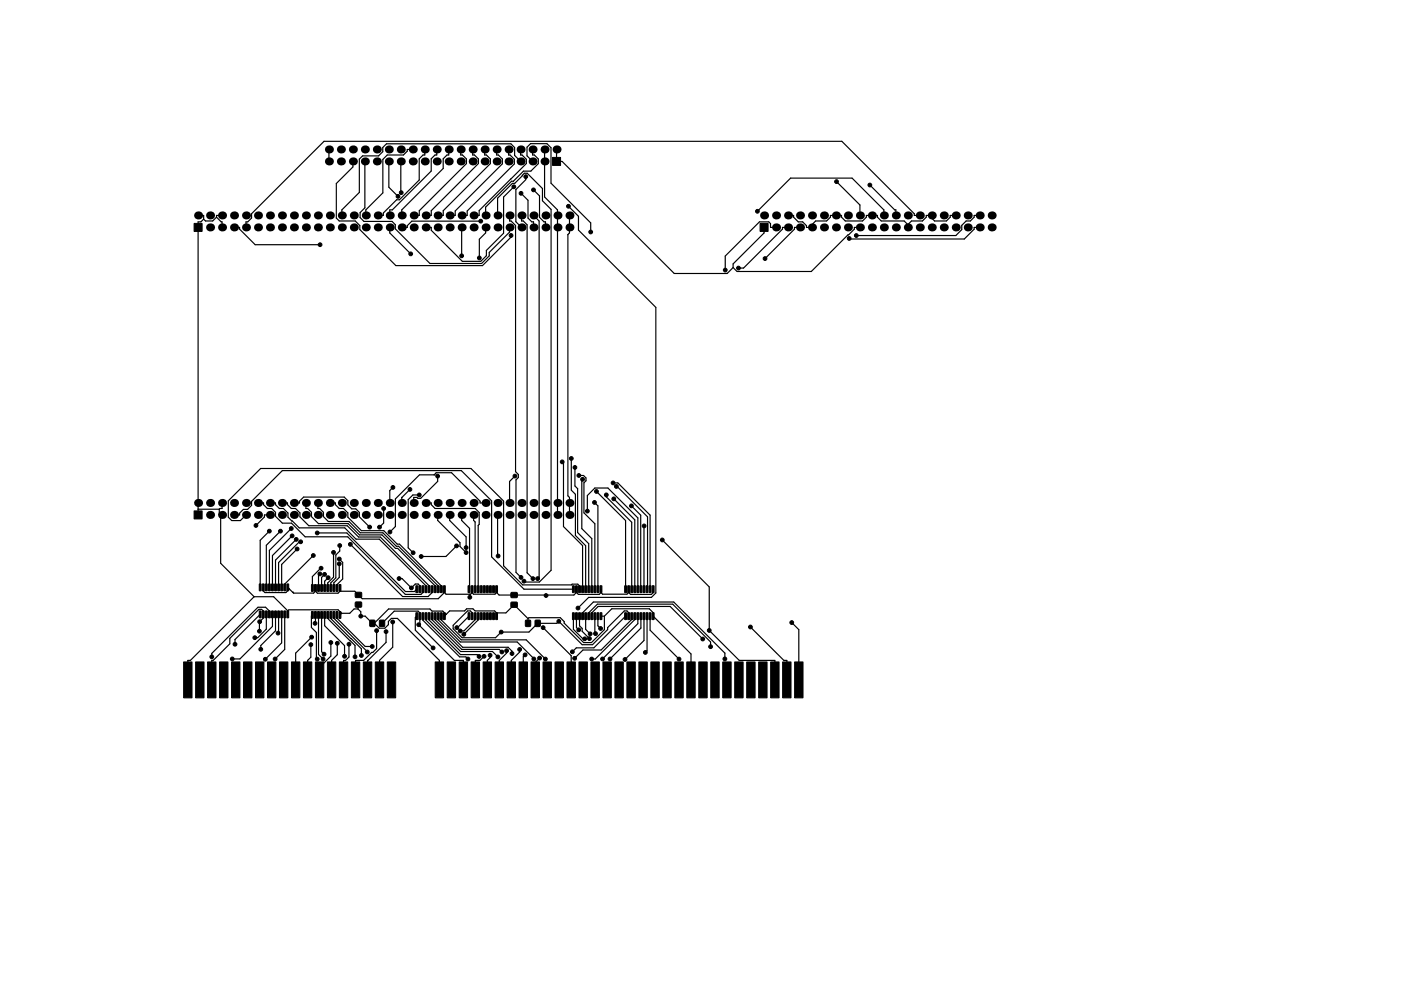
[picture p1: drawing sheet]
<svg xmlns="http://www.w3.org/2000/svg" width="297mm" height="210mm" viewBox="0 0 297 210" stroke-linecap="round" stroke-linejoin="round" font-family="sans-serif">
<g fill="#000">
<circle cx="69.7" cy="31.7" r=".85"/>
<circle cx="69.7" cy="34.2" r=".85"/>
<circle cx="72.3" cy="31.7" r=".85"/>
<circle cx="72.3" cy="34.2" r=".85"/>
<circle cx="74.8" cy="34.2" r=".85"/>
<circle cx="74.8" cy="31.7" r=".85"/>
<circle cx="77.4" cy="31.7" r=".85"/>
<circle cx="77.4" cy="34.2" r=".85"/>
<circle cx="79.9" cy="31.7" r=".85"/>
<circle cx="79.9" cy="34.2" r=".85"/>
<circle cx="82.4" cy="31.7" r=".85"/>
<circle cx="82.4" cy="34.2" r=".85"/>
<circle cx="85" cy="31.7" r=".85"/>
<circle cx="85" cy="34.2" r=".85"/>
<circle cx="87.5" cy="31.7" r=".85"/>
<circle cx="87.5" cy="34.2" r=".85"/>
<circle cx="90.1" cy="31.7" r=".85"/>
<circle cx="90.1" cy="34.2" r=".85"/>
<circle cx="92.6" cy="34.2" r=".85"/>
<circle cx="92.6" cy="31.7" r=".85"/>
<circle cx="95.1" cy="31.7" r=".85"/>
<circle cx="95.1" cy="34.2" r=".85"/>
<circle cx="97.7" cy="31.7" r=".85"/>
<circle cx="97.7" cy="34.2" r=".85"/>
<circle cx="100.2" cy="31.7" r=".85"/>
<circle cx="100.2" cy="34.2" r=".85"/>
<circle cx="102.8" cy="31.7" r=".85"/>
<circle cx="102.8" cy="34.2" r=".85"/>
<circle cx="105.3" cy="31.7" r=".85"/>
<circle cx="105.3" cy="34.2" r=".85"/>
<circle cx="107.8" cy="31.7" r=".85"/>
<circle cx="107.8" cy="34.2" r=".85"/>
<circle cx="110.4" cy="34.2" r=".85"/>
<circle cx="110.4" cy="31.7" r=".85"/>
<circle cx="112.9" cy="31.7" r=".85"/>
<circle cx="112.9" cy="34.2" r=".85"/>
<circle cx="115.5" cy="34.2" r=".85"/>
<circle cx="115.5" cy="31.7" r=".85"/>
<circle cx="118" cy="31.7" r=".85"/>
<circle cx="42" cy="45.7" r=".85"/>
<circle cx="44.5" cy="48.2" r=".85"/>
<circle cx="44.5" cy="45.7" r=".85"/>
<circle cx="47.1" cy="48.2" r=".85"/>
<circle cx="47.1" cy="45.7" r=".85"/>
<circle cx="49.6" cy="48.2" r=".85"/>
<circle cx="49.6" cy="45.7" r=".85"/>
<circle cx="52.2" cy="45.7" r=".85"/>
<circle cx="52.2" cy="48.2" r=".85"/>
<circle cx="54.7" cy="45.7" r=".85"/>
<circle cx="54.7" cy="48.2" r=".85"/>
<circle cx="57.2" cy="48.2" r=".85"/>
<circle cx="57.2" cy="45.7" r=".85"/>
<circle cx="59.8" cy="48.2" r=".85"/>
<circle cx="59.8" cy="45.7" r=".85"/>
<circle cx="62.3" cy="45.7" r=".85"/>
<circle cx="62.3" cy="48.2" r=".85"/>
<circle cx="64.9" cy="45.7" r=".85"/>
<circle cx="64.9" cy="48.2" r=".85"/>
<circle cx="67.4" cy="48.2" r=".85"/>
<circle cx="67.4" cy="45.7" r=".85"/>
<circle cx="69.9" cy="45.7" r=".85"/>
<circle cx="69.9" cy="48.2" r=".85"/>
<circle cx="72.5" cy="45.7" r=".85"/>
<circle cx="72.5" cy="48.2" r=".85"/>
<circle cx="75" cy="45.7" r=".85"/>
<circle cx="75" cy="48.2" r=".85"/>
<circle cx="77.6" cy="45.7" r=".85"/>
<circle cx="77.6" cy="48.2" r=".85"/>
<circle cx="80.1" cy="45.7" r=".85"/>
<circle cx="80.1" cy="48.2" r=".85"/>
<circle cx="82.6" cy="45.7" r=".85"/>
<circle cx="82.6" cy="48.2" r=".85"/>
<circle cx="85.2" cy="48.2" r=".85"/>
<circle cx="85.2" cy="45.7" r=".85"/>
<circle cx="87.7" cy="45.7" r=".85"/>
<circle cx="87.7" cy="48.2" r=".85"/>
<circle cx="90.3" cy="48.2" r=".85"/>
<circle cx="90.3" cy="45.7" r=".85"/>
<circle cx="92.8" cy="48.2" r=".85"/>
<circle cx="92.8" cy="45.7" r=".85"/>
<circle cx="95.3" cy="48.2" r=".85"/>
<circle cx="95.3" cy="45.7" r=".85"/>
<circle cx="97.9" cy="45.7" r=".85"/>
<circle cx="97.9" cy="48.2" r=".85"/>
<circle cx="100.4" cy="48.2" r=".85"/>
<circle cx="100.4" cy="45.7" r=".85"/>
<circle cx="103" cy="48.2" r=".85"/>
<circle cx="103" cy="45.7" r=".85"/>
<circle cx="105.5" cy="45.7" r=".85"/>
<circle cx="105.5" cy="48.2" r=".85"/>
<circle cx="108" cy="45.7" r=".85"/>
<circle cx="108" cy="48.2" r=".85"/>
<circle cx="110.6" cy="45.7" r=".85"/>
<circle cx="110.6" cy="48.2" r=".85"/>
<circle cx="113.1" cy="45.7" r=".85"/>
<circle cx="113.1" cy="48.2" r=".85"/>
<circle cx="115.7" cy="45.7" r=".85"/>
<circle cx="115.7" cy="48.2" r=".85"/>
<circle cx="118.2" cy="45.7" r=".85"/>
<circle cx="118.2" cy="48.2" r=".85"/>
<circle cx="120.7" cy="45.7" r=".85"/>
<circle cx="120.7" cy="48.2" r=".85"/>
<circle cx="162" cy="45.7" r=".85"/>
<circle cx="164.5" cy="48.2" r=".85"/>
<circle cx="164.5" cy="45.7" r=".85"/>
<circle cx="167.1" cy="48.2" r=".85"/>
<circle cx="167.1" cy="45.7" r=".85"/>
<circle cx="169.6" cy="48.2" r=".85"/>
<circle cx="169.6" cy="45.7" r=".85"/>
<circle cx="172.2" cy="48.2" r=".85"/>
<circle cx="172.2" cy="45.7" r=".85"/>
<circle cx="174.7" cy="45.7" r=".85"/>
<circle cx="174.7" cy="48.2" r=".85"/>
<circle cx="177.2" cy="45.7" r=".85"/>
<circle cx="177.2" cy="48.2" r=".85"/>
<circle cx="179.8" cy="45.7" r=".85"/>
<circle cx="179.8" cy="48.2" r=".85"/>
<circle cx="182.3" cy="45.7" r=".85"/>
<circle cx="182.3" cy="48.2" r=".85"/>
<circle cx="184.9" cy="45.7" r=".85"/>
<circle cx="184.9" cy="48.2" r=".85"/>
<circle cx="187.4" cy="45.7" r=".85"/>
<circle cx="187.4" cy="48.2" r=".85"/>
<circle cx="189.9" cy="45.7" r=".85"/>
<circle cx="189.9" cy="48.2" r=".85"/>
<circle cx="192.5" cy="45.7" r=".85"/>
<circle cx="192.5" cy="48.2" r=".85"/>
<circle cx="195" cy="45.7" r=".85"/>
<circle cx="195" cy="48.2" r=".85"/>
<circle cx="197.6" cy="48.2" r=".85"/>
<circle cx="197.6" cy="45.7" r=".85"/>
<circle cx="200.1" cy="45.7" r=".85"/>
<circle cx="200.1" cy="48.2" r=".85"/>
<circle cx="202.6" cy="45.7" r=".85"/>
<circle cx="202.6" cy="48.2" r=".85"/>
<circle cx="205.2" cy="45.7" r=".85"/>
<circle cx="205.2" cy="48.2" r=".85"/>
<circle cx="207.7" cy="45.7" r=".85"/>
<circle cx="207.7" cy="48.2" r=".85"/>
<circle cx="210.3" cy="45.7" r=".85"/>
<circle cx="210.3" cy="48.2" r=".85"/>
<circle cx="42" cy="106.7" r=".85"/>
<circle cx="44.5" cy="109.2" r=".85"/>
<circle cx="44.5" cy="106.7" r=".85"/>
<circle cx="47.1" cy="106.7" r=".85"/>
<circle cx="47.1" cy="109.2" r=".85"/>
<circle cx="49.6" cy="106.7" r=".85"/>
<circle cx="49.6" cy="109.2" r=".85"/>
<circle cx="52.2" cy="109.2" r=".85"/>
<circle cx="52.2" cy="106.7" r=".85"/>
<circle cx="54.7" cy="109.2" r=".85"/>
<circle cx="54.7" cy="106.7" r=".85"/>
<circle cx="57.2" cy="106.7" r=".85"/>
<circle cx="57.2" cy="109.2" r=".85"/>
<circle cx="59.8" cy="109.2" r=".85"/>
<circle cx="59.8" cy="106.7" r=".85"/>
<circle cx="62.3" cy="109.2" r=".85"/>
<circle cx="62.3" cy="106.7" r=".85"/>
<circle cx="64.9" cy="109.2" r=".85"/>
<circle cx="64.9" cy="106.7" r=".85"/>
<circle cx="67.4" cy="106.7" r=".85"/>
<circle cx="67.4" cy="109.2" r=".85"/>
<circle cx="69.9" cy="109.2" r=".85"/>
<circle cx="69.9" cy="106.7" r=".85"/>
<circle cx="72.5" cy="109.2" r=".85"/>
<circle cx="72.5" cy="106.7" r=".85"/>
<circle cx="75" cy="109.2" r=".85"/>
<circle cx="75" cy="106.7" r=".85"/>
<circle cx="77.6" cy="109.2" r=".85"/>
<circle cx="77.6" cy="106.7" r=".85"/>
<circle cx="80.1" cy="109.2" r=".85"/>
<circle cx="80.1" cy="106.7" r=".85"/>
<circle cx="82.6" cy="109.2" r=".85"/>
<circle cx="82.6" cy="106.7" r=".85"/>
<circle cx="85.2" cy="106.7" r=".85"/>
<circle cx="85.2" cy="109.2" r=".85"/>
<circle cx="87.7" cy="109.2" r=".85"/>
<circle cx="87.7" cy="106.7" r=".85"/>
<circle cx="90.3" cy="109.2" r=".85"/>
<circle cx="90.3" cy="106.7" r=".85"/>
<circle cx="92.8" cy="106.7" r=".85"/>
<circle cx="92.8" cy="109.2" r=".85"/>
<circle cx="95.3" cy="106.7" r=".85"/>
<circle cx="95.3" cy="109.2" r=".85"/>
<circle cx="97.9" cy="109.2" r=".85"/>
<circle cx="97.9" cy="106.7" r=".85"/>
<circle cx="100.4" cy="109.2" r=".85"/>
<circle cx="100.4" cy="106.7" r=".85"/>
<circle cx="103" cy="106.7" r=".85"/>
<circle cx="103" cy="109.2" r=".85"/>
<circle cx="105.5" cy="109.2" r=".85"/>
<circle cx="105.5" cy="106.7" r=".85"/>
<circle cx="108" cy="109.2" r=".85"/>
<circle cx="108" cy="106.7" r=".85"/>
<circle cx="110.6" cy="106.7" r=".85"/>
<circle cx="110.6" cy="109.2" r=".85"/>
<circle cx="113.1" cy="106.7" r=".85"/>
<circle cx="113.1" cy="109.2" r=".85"/>
<circle cx="115.7" cy="109.2" r=".85"/>
<circle cx="115.7" cy="106.7" r=".85"/>
<circle cx="118.2" cy="109.2" r=".85"/>
<circle cx="118.2" cy="106.7" r=".85"/>
<circle cx="120.7" cy="109.2" r=".85"/>
<circle cx="120.7" cy="106.7" r=".85"/>
</g>
<g fill="#000" stroke="#000" stroke-width=".21">
<path d="M117.1 33.4h1.7v1.7h-1.7zM41.2 47.4h1.7v1.7h-1.7zM161.2 47.4h1.7v1.7h-1.7zM41.2 108.4h1.7v1.7h-1.7zM55 129.6l.4 .1-.1 1.4-.3-.1zM55 123.9l.4 .1-.1 1.4-.3-.1zM55.6 129.6l.4 .1-.1 1.4-.3-.1zM55.6 123.9l.4 .1-.1 1.4-.3-.1zM56.3 129.6l.4 .1-.1 1.4-.3-.1zM56.3 123.9l.4 .1-.1 1.4-.3-.1zM56.9 129.6l.4 .1-.1 1.4-.3-.1zM56.9 123.9l.4 .1-.1 1.4-.3-.1z"/>
<path d="M57.6 129.6l.4 .1-.1 1.4-.3-.1zM57.6 123.9l.4 .1-.1 1.4-.3-.1zM58.2 129.6l.4 .1-.1 1.4-.3-.1zM58.2 123.9l.4 .1-.1 1.4-.3-.1zM58.9 129.6l.4 .1-.1 1.4-.3-.1zM58.9 123.9l.4 .1-.1 1.4-.3-.1zM59.5 129.6l.4 .1-.1 1.4-.3-.1zM59.5 123.9l.4 .1-.1 1.4-.3-.1zM60.2 129.6l.4 .1-.1 1.4-.3-.1zM60.2 123.9l.4 .1-.1 1.4-.3-.1zM60.8 129.6l.4 .1-.1 1.4-.3-.1zM60.8 123.9l.4 .1-.1 1.4-.3-.1z"/>
<path d="M66.1 129.8h.3v1.4l-.4-.1zM66.1 124l.3 .1v1.4l-.4-.1zM66.7 129.8h.4l-.1 1.4-.3-.1zM66.7 124l.4 .1-.1 1.4-.3-.1zM67.4 129.8h.3v1.4l-.4-.1zM67.4 124l.3 .1v1.4l-.4-.1zM68 129.8h.4l-.1 1.4-.3-.1zM68 124l.4 .1-.1 1.4-.3-.1zM68.7 129.8h.3v1.4l-.4-.1zM68.7 124l.3 .1v1.4l-.4-.1zM69.3 129.8h.4l-.1 1.4-.3-.1zM69.3 124l.4 .1-.1 1.4-.3-.1z"/>
<path d="M70 129.8h.3v1.4l-.4-.1zM70 124l.3 .1v1.4l-.4-.1zM70.6 129.8h.4l-.1 1.4-.3-.1zM70.6 124l.4 .1-.1 1.4-.3-.1zM71.3 129.8h.3v1.4l-.4-.1zM71.3 124l.3 .1v1.4l-.4-.1zM71.9 129.8h.4l-.1 1.4-.3-.1zM71.9 124l.4 .1-.1 1.4-.3-.1zM75.4 127.8h1.2v1h-1.2zM75.4 125.7h1.2v1h-1.2zM78.4 131.6h1.1l-.1 1.3h-1zM80.5 131.6h1v1.3h-1z"/>
<path d="M88.2 130l.4 .1-.1 1.4-.3-.1zM88.2 124.3h.4l-.1 1.4h-.3zM88.8 130l.4 .1-.1 1.4-.3-.1zM88.8 124.3h.4l-.1 1.4h-.3zM89.5 130l.4 .1-.1 1.4-.3-.1zM89.5 124.3h.4l-.1 1.4h-.3zM90.1 130l.4 .1-.1 1.4-.3-.1zM90.1 124.3h.4l-.1 1.4h-.3zM90.8 130l.4 .1-.1 1.4-.3-.1zM90.8 124.3h.4l-.1 1.4h-.3zM91.4 130l.4 .1-.1 1.4-.3-.1zM91.4 124.3h.4l-.1 1.4h-.3z"/>
<path d="M92.1 130l.4 .1-.1 1.4-.3-.1zM92.1 124.3h.4l-.1 1.4h-.3zM92.7 130l.4 .1-.1 1.4-.3-.1zM92.7 124.3h.4l-.1 1.4h-.3zM93.4 130l.4 .1-.1 1.4-.3-.1zM93.4 124.3h.4l-.1 1.4h-.3zM94 130l.4 .1-.1 1.4-.3-.1zM94 124.3h.4l-.1 1.4h-.3zM99.3 130l.3 .1v1.4l-.4-.1zM99.3 124.3h.3v1.4h-.4zM99.9 130l.4 .1-.1 1.4-.3-.1zM99.9 124.3h.4l-.1 1.4h-.3z"/>
<path d="M100.6 130l.3 .1v1.4l-.4-.1zM100.6 124.3h.3v1.4h-.4zM101.2 130l.4 .1-.1 1.4-.3-.1zM101.2 124.3h.4l-.1 1.4h-.3zM101.9 130l.3 .1v1.4l-.4-.1zM101.9 124.3h.3v1.4h-.4zM102.5 130l.4 .1-.1 1.4-.3-.1zM102.5 124.3h.4l-.1 1.4h-.3zM103.2 130l.3 .1v1.4l-.4-.1zM103.2 124.3h.3v1.4h-.4zM103.8 130l.4 .1-.1 1.4-.3-.1zM103.8 124.3h.4l-.1 1.4h-.3z"/>
<path d="M104.5 130l.3 .1v1.4l-.4-.1zM104.5 124.3h.3v1.4h-.4zM105.1 130l.4 .1-.1 1.4-.3-.1zM105.1 124.3h.4l-.1 1.4h-.3zM108.4 127.8h1.2v1h-1.2zM108.4 125.7h1.2v1l-1.2 .1zM111.4 131.6h1.1l-.1 1.3h-1zM113.5 131.6h1v1.3h-1zM121.4 130l.4 .1-.1 1.4-.3-.1zM121.4 124.3h.4l-.1 1.4h-.3zM122 130l.4 .1-.1 1.4-.3-.1zM122 124.3h.4l-.1 1.4h-.3z"/>
<path d="M122.7 130l.4 .1-.1 1.4-.3-.1zM122.7 124.3h.4l-.1 1.4h-.3zM123.3 130l.4 .1-.1 1.4-.3-.1zM123.3 124.3h.4l-.1 1.4h-.3zM124 130l.4 .1-.1 1.4-.3-.1zM124 124.3h.4l-.1 1.4h-.3zM124.6 130l.4 .1-.1 1.4-.3-.1zM124.6 124.3h.4l-.1 1.4h-.3zM125.3 130l.4 .1-.1 1.4-.3-.1zM125.3 124.3h.4l-.1 1.4h-.3zM125.9 130l.4 .1-.1 1.4-.3-.1zM125.9 124.3h.4l-.1 1.4h-.3z"/>
<path d="M126.6 130l.4 .1-.1 1.4-.3-.1zM126.6 124.3h.4l-.1 1.4h-.3zM127.2 130l.4 .1-.1 1.4-.3-.1zM127.2 124.3h.4l-.1 1.4h-.3zM132.5 130l.3 .1v1.4l-.4-.1zM132.5 124.3h.3v1.4h-.4zM133.1 130l.4 .1-.1 1.4-.3-.1zM133.1 124.3h.4l-.1 1.4h-.3zM133.8 130l.3 .1v1.4l-.4-.1zM133.8 124.3h.3v1.4h-.4zM134.4 130l.4 .1-.1 1.4-.3-.1zM134.4 124.3h.4l-.1 1.4h-.3z"/>
<path d="M135.1 130l.3 .1v1.4l-.4-.1zM135.1 124.3h.3v1.4h-.4zM135.7 130l.4 .1-.1 1.4-.3-.1zM135.7 124.3h.4l-.1 1.4h-.3zM136.4 130l.3 .1v1.4l-.4-.1zM136.4 124.3h.3v1.4h-.4zM137 130l.4 .1-.1 1.4-.3-.1zM137 124.3h.4l-.1 1.4h-.3zM137.7 130l.3 .1v1.4l-.4-.1zM137.7 124.3h.3v1.4h-.4zM138.3 130l.4 .1-.1 1.4-.3-.1zM138.3 124.3h.4l-.1 1.4h-.3z"/>
<path d="M38.9 140.4h1.8v7.7h-1.8zM41.5 140.4h1.8v7.7h-1.8zM44 140.4h1.8v7.7h-1.8zM46.6 140.4h1.7v7.7h-1.7zM49.1 140.4h1.8v7.7h-1.8zM51.6 140.4h1.8v7.7h-1.8zM54.2 140.4h1.8v7.7h-1.8zM56.7 140.4h1.8v7.7h-1.8zM59.3 140.4h1.7v7.7h-1.7zM61.8 140.4h1.8v7.7h-1.8zM64.3 140.4h1.8v7.7h-1.8zM66.9 140.4h1.8v7.7h-1.8z"/>
<path d="M69.4 140.4h1.8v7.7h-1.8zM72 140.4h1.7v7.7h-1.7zM74.5 140.4h1.8v7.7h-1.8zM77 140.4h1.8v7.7h-1.8zM79.6 140.4h1.8v7.7h-1.8zM82.1 140.4h1.8v7.7h-1.8zM92.3 140.4h1.8v7.7h-1.8zM94.8 140.4h1.8v7.7h-1.8zM97.4 140.4h1.7v7.7h-1.7zM99.9 140.4h1.8v7.7h-1.8zM102.4 140.4h1.8v7.7h-1.8zM105 140.4h1.8v7.7h-1.8z"/>
<path d="M107.5 140.4h1.8v7.7h-1.8zM110.1 140.4h1.7v7.7h-1.7zM112.6 140.4h1.8v7.7h-1.8zM115.1 140.4h1.8v7.7h-1.8zM117.7 140.4h1.8v7.7h-1.8zM120.2 140.4h1.8v7.7h-1.8zM122.8 140.4h1.7v7.7h-1.7zM125.3 140.4h1.8v7.7h-1.8zM127.8 140.4h1.8v7.7h-1.8zM130.4 140.4h1.8v7.7h-1.8zM132.9 140.4h1.8v7.7h-1.8zM135.5 140.4h1.7v7.7h-1.7z"/>
<path d="M138 140.4h1.8v7.7h-1.8zM140.5 140.4h1.8v7.7h-1.8zM143.1 140.4h1.8v7.7h-1.8zM145.6 140.4h1.8v7.7h-1.8zM148.2 140.4h1.7v7.7h-1.7zM150.7 140.4h1.8v7.7h-1.8zM153.2 140.4h1.8v7.7h-1.8zM155.8 140.4h1.8v7.7h-1.8zM158.3 140.4h1.8v7.7h-1.8zM160.9 140.4h1.7v7.7h-1.7zM163.4 140.4h1.8v7.7h-1.8zM165.9 140.4h1.8v7.7h-1.8z"/>
<path d="M168.5 140.4h1.8v7.7h-1.8z"/>
<circle cx="108.9" cy="39.6" r=".4"/>
<circle cx="111.5" cy="37.5" r=".4"/>
<circle cx="177.4" cy="38.5" r=".4"/>
<circle cx="184.4" cy="39.3" r=".4"/>
<circle cx="67.9" cy="51.9" r=".4"/>
<circle cx="84.4" cy="41.7" r=".4"/>
<circle cx="85.1" cy="40.9" r=".4"/>
<circle cx="87.1" cy="53.9" r=".4"/>
<circle cx="97.9" cy="54.3" r=".4"/>
<circle cx="101.6" cy="54.7" r=".4"/>
<circle cx="101.9" cy="46.9" r=".4"/>
<circle cx="108.4" cy="50" r=".4"/>
<circle cx="110.5" cy="41" r=".4"/>
<circle cx="113.1" cy="40.3" r=".4"/>
<circle cx="120.5" cy="43.8" r=".4"/>
<circle cx="125.2" cy="49.2" r=".4"/>
<circle cx="153.8" cy="57.3" r=".4"/>
<circle cx="156.6" cy="56.9" r=".4"/>
<circle cx="160.6" cy="44.8" r=".4"/>
<circle cx="162.2" cy="54.9" r=".4"/>
<circle cx="180" cy="50.6" r=".4"/>
<circle cx="181.6" cy="50" r=".4"/>
<circle cx="119.2" cy="98" r=".4"/>
<circle cx="121.1" cy="97.3" r=".4"/>
<circle cx="121.9" cy="99.2" r=".4"/>
<circle cx="54.3" cy="111.5" r=".4"/>
<circle cx="57.1" cy="112.7" r=".4"/>
<circle cx="59.5" cy="112.7" r=".4"/>
<circle cx="61.8" cy="112.1" r=".4"/>
<circle cx="61.9" cy="113.7" r=".4"/>
<circle cx="62.8" cy="114.4" r=".4"/>
<circle cx="63" cy="116.5" r=".4"/>
<circle cx="63.7" cy="114.9" r=".4"/>
<circle cx="66.4" cy="117.9" r=".4"/>
<circle cx="67.3" cy="113.1" r=".4"/>
<circle cx="70.7" cy="117.2" r=".4"/>
<circle cx="71.9" cy="119.6" r=".4"/>
<circle cx="71.9" cy="118.6" r=".4"/>
<circle cx="72" cy="115.7" r=".4"/>
<circle cx="74.3" cy="115.5" r=".4"/>
<circle cx="78.4" cy="111.8" r=".4"/>
<circle cx="80.5" cy="111.8" r=".4"/>
<circle cx="81.3" cy="107.9" r=".4"/>
<circle cx="82.7" cy="112.9" r=".4"/>
<circle cx="83.3" cy="103.4" r=".4"/>
<circle cx="86.9" cy="103.8" r=".4"/>
<circle cx="87.6" cy="117.3" r=".4"/>
<circle cx="88.9" cy="105" r=".4"/>
<circle cx="89.3" cy="118.1" r=".4"/>
<circle cx="92.8" cy="101" r=".4"/>
<circle cx="96.8" cy="115.8" r=".4"/>
<circle cx="98.8" cy="116.2" r=".4"/>
<circle cx="98.8" cy="117.2" r=".4"/>
<circle cx="105.6" cy="118" r=".4"/>
<circle cx="109.2" cy="101" r=".4"/>
<circle cx="122.7" cy="100.9" r=".4"/>
<circle cx="123.5" cy="101.7" r=".4"/>
<circle cx="124.5" cy="108.4" r=".4"/>
<circle cx="126" cy="106.6" r=".4"/>
<circle cx="126.5" cy="104.3" r=".4"/>
<circle cx="128.5" cy="105" r=".4"/>
<circle cx="130" cy="102.5" r=".4"/>
<circle cx="130.1" cy="105.8" r=".4"/>
<circle cx="130.7" cy="103.2" r=".4"/>
<circle cx="133.9" cy="107.3" r=".4"/>
<circle cx="136.6" cy="111.6" r=".4"/>
<circle cx="140.4" cy="114.6" r=".4"/>
<circle cx="44.9" cy="139.4" r=".4"/>
<circle cx="49.2" cy="139.8" r=".4"/>
<circle cx="49.8" cy="136.7" r=".4"/>
<circle cx="54" cy="135.3" r=".4"/>
<circle cx="55" cy="133.9" r=".4"/>
<circle cx="55.1" cy="131.9" r=".4"/>
<circle cx="55.3" cy="137.8" r=".4"/>
<circle cx="56.2" cy="139.9" r=".4"/>
<circle cx="58.3" cy="139.8" r=".4"/>
<circle cx="58.9" cy="134.3" r=".4"/>
<circle cx="65.9" cy="136.8" r=".4"/>
<circle cx="66.1" cy="135.2" r=".4"/>
<circle cx="66.8" cy="132.2" r=".4"/>
<circle cx="67.3" cy="139.8" r=".4"/>
<circle cx="67.8" cy="121.8" r=".4"/>
<circle cx="68.1" cy="120.6" r=".4"/>
<circle cx="68.5" cy="139.8" r=".4"/>
<circle cx="68.7" cy="138.8" r=".4"/>
<circle cx="68.8" cy="121.9" r=".4"/>
<circle cx="69.6" cy="122.6" r=".4"/>
<circle cx="70.1" cy="136.3" r=".4"/>
<circle cx="71.5" cy="136.5" r=".4"/>
<circle cx="73.1" cy="139.2" r=".4"/>
<circle cx="74" cy="136.7" r=".4"/>
<circle cx="75.3" cy="139.4" r=".4"/>
<circle cx="76.5" cy="130.7" r=".4"/>
<circle cx="76.6" cy="139.1" r=".4"/>
<circle cx="77.9" cy="138.3" r=".4"/>
<circle cx="78.9" cy="137.2" r=".4"/>
<circle cx="79.8" cy="133.8" r=".4"/>
<circle cx="81.8" cy="134" r=".4"/>
<circle cx="83.3" cy="132" r=".4"/>
<circle cx="84.6" cy="122.7" r=".4"/>
<circle cx="87.2" cy="124.7" r=".4"/>
<circle cx="88.8" cy="132.5" r=".4"/>
<circle cx="91.8" cy="137.5" r=".4"/>
<circle cx="96.9" cy="133.2" r=".4"/>
<circle cx="97.6" cy="133.9" r=".4"/>
<circle cx="98.3" cy="134.6" r=".4"/>
<circle cx="99.2" cy="139.8" r=".4"/>
<circle cx="99.6" cy="126.7" r=".4"/>
<circle cx="101.6" cy="139.3" r=".4"/>
<circle cx="102.6" cy="139.2" r=".4"/>
<circle cx="103.9" cy="139" r=".4"/>
<circle cx="105.6" cy="139.4" r=".4"/>
<circle cx="106.3" cy="134.1" r=".4"/>
<circle cx="106.4" cy="138.3" r=".4"/>
<circle cx="107.4" cy="138.1" r=".4"/>
<circle cx="108.6" cy="138.7" r=".4"/>
<circle cx="110.2" cy="137.8" r=".4"/>
<circle cx="110.5" cy="122.5" r=".4"/>
<circle cx="111.1" cy="123.3" r=".4"/>
<circle cx="111.3" cy="138.9" r=".4"/>
<circle cx="113" cy="122.8" r=".4"/>
<circle cx="113.2" cy="139.8" r=".4"/>
<circle cx="114" cy="122.8" r=".4"/>
<circle cx="114.4" cy="139.6" r=".4"/>
<circle cx="115.2" cy="133.2" r=".4"/>
<circle cx="115.6" cy="139.8" r=".4"/>
<circle cx="115.8" cy="126.4" r=".4"/>
<circle cx="118.5" cy="131.8" r=".4"/>
<circle cx="121.3" cy="138.3" r=".4"/>
<circle cx="121.8" cy="139.7" r=".4"/>
<circle cx="122.5" cy="129" r=".4"/>
<circle cx="122.7" cy="133.6" r=".4"/>
<circle cx="124" cy="135.5" r=".4"/>
<circle cx="125" cy="135.5" r=".4"/>
<circle cx="125.1" cy="134.5" r=".4"/>
<circle cx="125.5" cy="139.8" r=".4"/>
<circle cx="126.3" cy="134.4" r=".4"/>
<circle cx="127.3" cy="133.3" r=".4"/>
<circle cx="127.8" cy="139.8" r=".4"/>
<circle cx="129.3" cy="139.8" r=".4"/>
<circle cx="132.5" cy="139.9" r=".4"/>
<circle cx="136.8" cy="138.4" r=".4"/>
<circle cx="144" cy="139.8" r=".4"/>
<circle cx="149" cy="135.6" r=".4"/>
<circle cx="150.4" cy="133.8" r=".4"/>
<circle cx="150.7" cy="137.2" r=".4"/>
<circle cx="153.7" cy="139.8" r=".4"/>
<circle cx="159.1" cy="133" r=".4"/>
<circle cx="167.9" cy="132.1" r=".4"/>
</g>
<g fill="none" stroke="#000" stroke-width=".25">
<path d="M69.7 31.7v2.5M74.8 34.2v1.2l-3.5 3.5v7.4l.6 .6h3.4l1 1v.8l7.6 7.7h18.4l6.1-6.1v-.3M77.4 34.2v9.9l-1.1 1v1.1l.9 .8h5.9l.7 .7v.9l7.4 7.3h10.9l1.6-1.6v-.7l4.3-4.4v-1M82.4 34.2v5.5l2 2M85 34.2l.1 6.7M87.5 31.7h-1.2v.4l-.8 .8h-3.4l-.9 .9v7.1l-3.6 3.6v1.2M90.1 31.7v1.2h-.4l-.8 .8v4.5l-4.2 4.2h-.6l-2.8 2.8v.5h-1.2M92.6 31.7v1.2h-.4l-.8 .8v2.6l-8.2 8.2h-.6v1.2M95.1 31.7v1.2h-.3l-.8 .8v2l-8.8 8.8v1.2M97.7 31.7v1.2h.3l.9 .8v1l-10 10v1h-1.2M100.2 31.7v1.2h.4l.8 .8v1l-10 10v1h-1.1M102.8 31.7v1.2h.3l.9 .8v1l-10 10v1h-1.2"/>
<path d="M105.3 31.7v1.2h.4l.8 .8v1.1l-10 10v.9h-1.2M107.8 31.7v1.2h.3l1 .9v1l-10 10v.9h-1.2M108.3 38l-6.7 6.7v1h-1.2M108.3 38h.1M108.8 38.5h-.3l-5.5 5.4v1.8M108.8 38.5h.1M108.9 39.6l-2.1 2.2v7.7l-3.7 3.6v1.2l-1.2 1.2h-3.9l-6.6-6.6v-.7h-1.1M110.4 34.2l-1.3-1.2v-1.7l-.8-.8h-26.4l-.7 .8v.9l-.9 .9h-3.4l-.7 .7v7l-3.7 3.7v1.2M110.4 31.7v1.2h.3l.9 .9v.9l-3.3 3.3M111.5 37.5v.6l-2.1 2.1v6.8l1.2 1.2M112.9 34.2l-1.2-1.1v-1.9l.8-.7h3.5l.8 .8v7.6l8.4 8.4v1.9M112.9 31.7v1.2h.4l.8 .8v1l-1.6 1.6h-1.5l-2.2 2.2"/>
<path d="M115.5 31.7v10.1l2.7 2.7v64.7M118 31.7v2.5h1.2l23.7 23.8h11.3l1.2-1.2M177.4 38.5l4.9 5v2.2M184.4 39.3l5.3 5.2h.2v1.2M42 45.7h1.2v.8M43.2 46.5l-.6 .6h-.6v62.1M45.9 46.1l1 1h.2v1.1M45.9 46.1l-.8 .8h-1.5l-.4-.4M47.1 45.7h-1.2v.4M49.6 48.2h1.2v.4l3.3 3.3h13.8M82.6 48.2v1.2l4.5 4.5M97.9 48.2v6.1"/>
<path d="M101.9 46.9h-14.6l-.9 1v.3h-1.2M103 48.2v1.2l-1.4 1.4v3.9M105.5 45.7v-3.7l3.1-3.1h.5l2.1-2.1h.6l3.2 3.2v2.6l1.8 1.8v76.6l-2.5 2.5h-3l-.2-.2M108 45.7v1.2h.4l.9 .9v52.3l.6 .6v.6l-.5 .5v19.6l1.1 1.1M110.5 41l1.4 1.5v3.8l.9 .8h.3v1.1M110.6 45.7v1.2h.3l.9 .8v73.8l1.2 1.3M113.1 40.3l1.3 1.3v4.5l.9 1h.4v1.1M113.1 45.7l1.2 1.2v75.5l-.3 .4M120.5 43.8l2.1 2.1v2.9l16.4 16.4v60.6l-.9 .9h-13.3l-2.3 2.3M120.7 45.7v3.7l-.3 .4v55.4l.3 .3v3.7M160.6 44.8l7-7h13.1l6.7 6.7v1.2M162 48.2v1.2l-6.6 6.6v.8"/>
<path d="M164.5 48.2h-1.1v-.8l-.4-.3h-2l-7.2 7.2v3M167.1 48.2h-1.2v.4l-8.3 8.3h-1M167.1 45.7h1.2v.4l1 1h.9l.8 .8v.3h1.2M169.6 48.2h-1.2v.4l-6.2 6.3M182.3 48.2h-1.2v.4l-9.1 9h-15.7l-.9-.8M192.5 47.7l-.8-.8h-4.9l-.8-.8v-.4h-2.3v.4l-.8 .8h-3.7l-.8-.8v-.4h-2.3v.4l-.8 .8h-2.4l-1.3 1.3M192.5 47.7v.5M195 45.7h-1.2v-.4l-15.3-15.3h-109.8l-15.4 15.3v1l-.8 .8h-.3v1.1M197 45.7l1.1 1.2h2.6l.8-.8v-.4h1.1M197.6 45.7h-1.2v.4l-.8 .8h-2.3l-.8 .8M207.7 48.2h-1.2v.4l-2 2.1h-24.3l-.2-.1M207.7 45.7h-1.2v.4l-.8 .8h-.9l-.9 .9v.9l-1.2 1.3h-21.1"/>
<path d="M119.2 98l.3 .3v13.4l4 4.1v9.2M121.1 97.3v6.7l.9 .9v8.7l2.2 2.2v9.2M121.9 99.2v3.9l.6 .6v9.3l2.3 2.3v9.7M42 108h4.5M46.5 108v1.2h.6M46.8 109.2v10.3l7.1 7.1M47.1 106.7v1.2h-.5l-.1 .1M49.6 109.2h1.2v-.3l.8-.8h.9l.8-.9v-.8l6.6-6.6h37.9l6.4 6.5v11.8l6.9 6.9h10.5M52.2 109.2l-1.2 1.2h-1.9l-.7-.7v-3.4l6.9-6.9h44.6l6.9 6.9v13.7l4 4.1h10.3l.2-.2h1.2l.4 .4v.7M54.7 106.7h1.2v.4l.8 .8h.9l.8 .8v.8l1.5 1.5h1.9l2.9 2.9h9l12.2 12.2h3.4l.4-.4v-.7M57.1 112.7l-1.9 1.9v10M57.2 106.7h1.2v.4l.8 .8h.9l.9 .9v.9l2.4 2.3h9.7l2.4 2.4h4.9l9.9 9.9v.7"/>
<path d="M57.2 109.2h-1.1v.5l-1.8 1.8M59.5 112.7l-3 3v8.9M59.8 106.7h1.2v.4l.8 .8h.9l.9 .9v.9l1.9 1.8h8.1l2.4 2.4h4.6l10.4 10.4v.7M61.8 112.1l-4.7 4.7v7.8M61.9 113.7l-4.1 4.2v6.7M62.3 106.7h1.2v-.4l.9-.8h8.6l.7 .7v.9l.9 .9h.8l.8 .7v1l2.2 2.1M62.8 114.4l-4.4 4.4v5.8M63 116.5l-3.3 3.3v4.8M63.7 114.9h-.2l-4.4 4.5v5.2M64.9 106.7v1.2h.3l.8 .8v.9l1.5 1.5h6.3l2.4 2.4h4.8l2.9 2.8h.4l8 8v.7M66.4 117.9l-6 6v.7M67.3 113.1h6.2l12.5 12.4h1.9l.5-.5"/>
<path d="M67.4 106.7v1.2h.4l.8 .8v.9l1 1h4.4l2.4 2.4h4.8l2.8 2.9h.5l8.4 8.4v.7M69.9 106.7h1.2v.4l.8 .8h.9l.9 .9v.9l2.9 2.9h4.8l2.8 2.8h.5l8.9 8.9v.7M70.7 117.2v5.3l-1.2 1.2v1M71.9 119.6v2.9l-1.1 1.2v1M71.9 118.6l.8 .7v3.5l-1.3 1.3v.6M72 115.7v1.2l-.8 .8v4.9l-1.1 1.1v1M74.3 115.5l11.1 11.1h5.4l.8-.9v-.7M81.3 107.9v3.1l-.8 .8M83.3 103.4l-.7 .7v2.6M86.9 103.8l-1.7 1.7v1.2M88.9 105h-1.4l-1 1v10.2l1.1 1.1M90.3 106.7h1.1v.4l.8 .8h8.5l.9 .8v2.6l-.2 .2v13.5"/>
<path d="M92 100.7h.1M92 100.7l.5-.4h3.2l6.1 6v.4h1.2M92 100.7h-3.1l-5.1 5.2v5.8l-1.1 1.2M92.8 101v1.1l-3.6 3.6-1.5-.2v1.2M92.8 109.2v1.2l4.7 4.7v.8l1.3 1.3M95.3 109.2v1.2l3.5 3.5v2.3M96.8 115.8l-2.3 2.3h-5.2M97.9 109.2v1.2l1.7 1.7v12.8l-.2 .1M100.4 109.2v1.2l.3 .3v14.3M105.5 109.2v8.7l.1 .1M109.2 101l-1.2 1.1v4.6M122.7 100.9h1l.5 .5v.6l-.4 .4v6.4l2.3 2.3v13.9"/>
<path d="M122.7 100.9h.1M123.5 101.7l-.1 .2v10.3l2.1 2.1v10.7M124.5 108.4v-3.3l1.6-1.6h2.8l6.3 6.4v15.1M126 106.6l.8 .7v17.7M126.5 104.3l6.1 6.1v14.6M128.5 105v.4l5.4 5.4v14.2M130 102.5h1l6.8 6.8v15.7M130.1 105.8l4.5 4.5v14.7M130.7 103.2h.1l6.5 6.5-.1 15.3M133.9 107.3l1.9 2 .1 15.7M136.6 111.6l-.1 13.4M140.4 114.6l10 9.9v9.3l6.3 6.3h7.6v4.1"/>
<path d="M53.9 126.6l-13.5 13.5h-.6v4.1M53.9 126.6h4.1l3 3M55 133.9v-1.9l.8-.9v-1.5l-.3-.3h-.6l-6.2 6.1v1.2l-3.5 3.5h-.3v4.1M55.2 130.3l-5.4 5.4v1M55.8 124.6v.8l.4 .3h4.4l.8-.7M56.5 130.3v3.2l-1.9 1.8h-.6M57.1 130.3v-.7l-.8-.8h-1.6l-9.8 9.8v.8M57.8 130.3v2.6l-6.9 6.9h-1.7M58.4 130.3v3.5l-3.1 3.2v.8M59.1 130.3v3.9l-.2 .1M59.7 130.3v6.1l-3.5 3.5M60.4 130.3v7.5l-2.1 2"/>
<path d="M61 124.6l1.2 1.2h4.3l.4-.4M61 129.6l.2-.2h10.5l.7 .7M61 129.6v.7M62 125.6h.1M65.9 136.8v2.6l-.7 .7v4.1M66.1 135.2l-3.4 3.4v5.6M66.2 130.5l-.2 .2v2.4l1.1 1.1v5.5l.2 .1M66.9 124.7v.7M66.9 130.5l-.1 1.7M67.5 130.5v8.3l1 1M67.8 121.8l-.3 .2v2.7M68.1 120.6h.1"/>
<path d="M68.1 120.6l-1.9 1.7v2.4M68.2 130.5v7.8l.5 .5M68.8 121.9l-.6 .6v2.2M68.8 130.5v2.3l4.3 4.2v2.2M69.5 130.5v.7l5.8 5.7v2.5M69.6 122.6l-.8 .7v1.4M70.1 130.5v.7l6.5 6.5v1.4M70.1 136.3v2.9l-2.3 2.4v2.6M70.8 130.5v.7l7.1 7.1M71.4 130.5v.7l6 6h1.5M71.5 136.5v2.4l-1.2 1.2v4.1M72.1 125.4l-.4 .5h-4.4l-.4-.5"/>
<path d="M72.1 125.4h3.1l1.6 1.6h16.1l1.3-1.3M72.1 124.7v.7M72.4 130.1h.1M72.4 130.1l-.3 .4M74 136.7v2.7l-.7 .7h-.5v4.1M74.2 136h.1M75.9 129.2l.6 .6v.9h.9l1.6 1.5h.4M75.9 129.2h-.8l-.9 .9h-1.8M76 128.3l-.1 .9M79.4 132.2l1 1.1h1.2l.7-.8v-.7l.7-.6h1.3l8.9 8.9v4.1M79.8 133.8v3.8l-.8 .8h-.2l-1.7 1.7h-1.7v4.1M81 132.2l2.6-2.5h5.1l.3 .3v2.3l-.2 .2 7.5 7.6h1.9v4.1"/>
<path d="M81.8 134v2.3l-3.9 3.8v4.1M83.3 132v5.3l-2.8 2.8v4.1M84.6 122.7h.6l2 2 .9-.8h.6l.3 .4v.7M88.4 130.7l-.3 .3v2.7l3.7 3.8M89.7 130.7v.9l7.7 7.8h1.4l.4 .4M90.3 130.7v.9l7.3 7.3h3.6l.4 .4M91 130.7v.8l6.7 6.7h6.7l1.2 1.2M91.6 130.7v.8l6.3 6.3h8l.5 .5M92.3 130.7v.8l5.8 5.8h9.6l.9 .9v.5M92.9 130.7v.8l4.7 4.7h12l3.6 3.6M93.6 130.7v.8l4.2 4.3h13.8l4 4M94.2 125.7l.4 .4h5.2l.3-.3"/>
<path d="M94.2 125v.7M94.6 130.4l-.7-.7h-2.3l-.4-.5h-8.8l-3 3M99.4 130.7l-2.5 2.5M99.6 126.1v.6M100.1 130.7v-.7l-.4-.4h-.6l-3 3.1v.7l1.9 1.9h7.1l1.2-1.2h5.8l1.9-1.9h4.1l.4-.4 4.9 5h2.2l3.2-3.2v-.4l3.6-3.6h.5l.4 .4v.7M100.1 125v.8M100.7 130.7v.8l-2.3 2.3-.8 .1M101.4 130.7v.8l-3.1 3.1M102.6 139.2l-.8 .9h-1v4.1M103.9 139v.5l-.6 .6v4.1M105.3 130l-.4-.4h-4.2l-.4-.4h-1.4l-.4 .4h-3.2l-1.1 1.1M105.3 125.7l-.4 .4h-4.5l-.3-.3"/>
<path d="M105.3 125v.7M105.3 130v.7M105.3 130h2l1.7-1.7 2.9 2.9M107.4 138.1v.5l-1.5 1.5v4.1M110.2 137.8v.5l-1.8 1.8v4.1M111.3 138.9l-.4 .4v4.9M111.9 131.2v1M114.4 139.6l-.9 .9v3.7M115.2 133.2l5.9 5.9v5.1M115.8 126.2v.1M121.6 130.7h.1M121.6 130.7v2.8l2 2h.4"/>
<path d="M122.2 130.7v2.4l.5 .5M122.2 125v.7M122.2 125.7l.4 .4h4.4l.4-.4M122.2 125.7l-.5 .5h-15.9l-.5-.5M122.9 132.8h.1M122.9 130.7v2.1M122.9 132.8l.5 .5v.6l1.6 1.6M123.5 130.7v-.7l2.3-2.3h17l10.9 10.9v1.2M124.2 130.7v2.8l.9 1M124.8 130.7v-.7l1.9-1.8h15.9l8.1 8v1M125.5 130.7v-.7l1.3-1.3h15.3l6.9 6.9M126.1 130.7v3.6l.2 .1"/>
<path d="M126.8 130.7v2.1l.5 .5M127.4 125v.7M127.4 130.7h.7M128.1 130.7l1.6-1.5h8l.8 .8v.7l8 8v5.5M128.1 130.7v2.9l-2.7 2.7h-1.7l-4.1-4.1v-.3l-.8-.8h-6.7l-.2 .1M132.6 130.7l-6.7 6.8h-3.7l-.9 .8M133.3 125v.7M133.3 125.7l-.4 .4h-5.1l-.4-.4M133.9 130.7v.7l-6.4 6.5h-3.9l-1.8 1.8M134.6 130.7v.8l-8.4 8.3h-.7M135.2 130.7v1.6l-7.4 7.5M135.9 130.7v2.6l-6.6 6.5"/>
<path d="M136.5 130.7v5.2l-4 4M137.2 130.7v7.4l-.4 .3M137.8 130.7v3l6.2 6.1M138.5 125v.7l-.4 .4h-4.4l-.4-.4M159.1 133l7.1 7.1h.6v4.1M167.9 132.1l1.5 1.5v10.6"/>
</g>
</svg>
